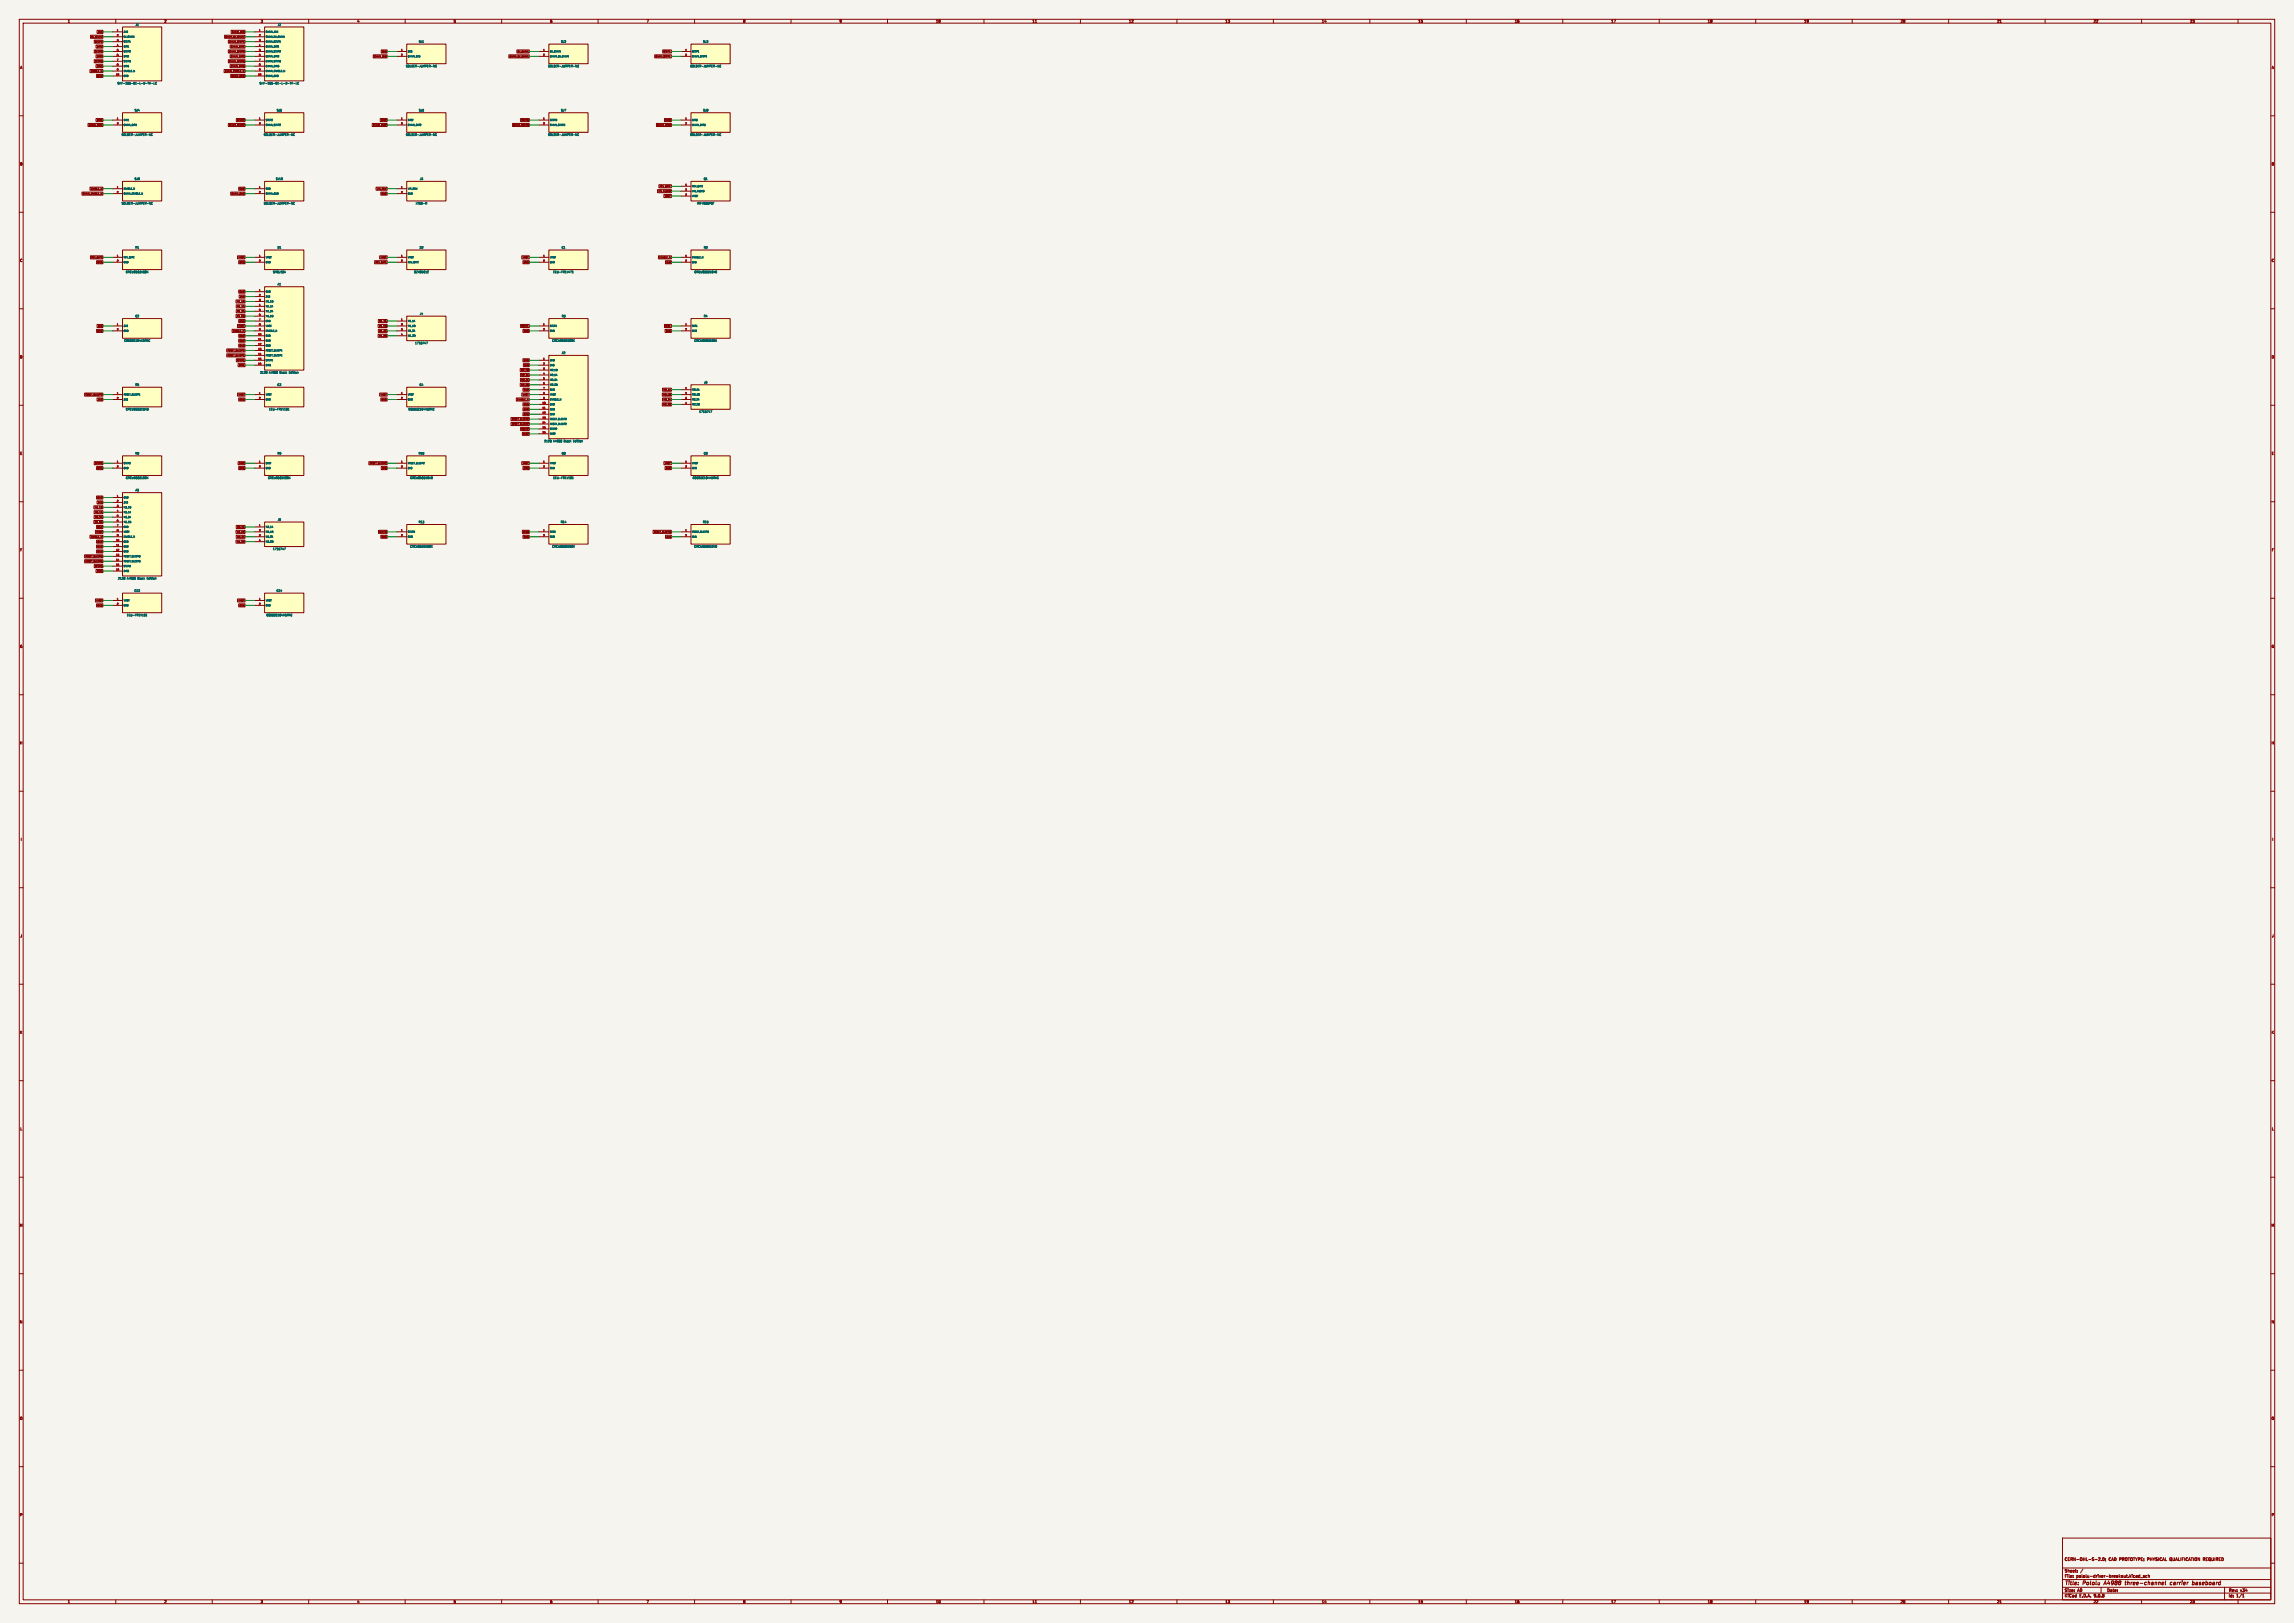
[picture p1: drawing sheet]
<svg xmlns="http://www.w3.org/2000/svg" width="1189mm" height="841mm" viewBox="0 0 1189 841" stroke-linecap="round" stroke-linejoin="round" font-family="sans-serif">
<defs><g id="words">
<g font-size="2.8" fill="#840000">
<text x="1070" y="822">Title:</text>
<text x="1080" y="822">Pololu</text>
<text x="1092" y="822">A4988</text>
<text x="1103" y="822">three-channel</text>
<text x="1127" y="822">carrier</text>
<text x="1140" y="822">baseboard</text>
</g>
<g font-size="2.1" fill="#840000">
<text x="1070" y="809">CERN-OHL-S-2.0;</text>
<text x="1093" y="809">CAD PROTOTYPE; PHYSICAL</text>
<text x="1125" y="809">QUALIFICATION REQUIRED</text>
<text x="1070" y="815">Sheet:</text>
<text x="1070" y="818">File:</text>
<text x="1076" y="818">pololu-driver-breakout.kicad_sch</text>
<text x="1070" y="828">KiCad</text>
<text x="1070" y="825">Size:</text>
<text x="1077" y="825">A0</text>
<text x="1078" y="828">E.D.A.</text>
<text x="1085" y="828">9.0.8</text>
<text x="1092" y="825">Date:</text>
<text x="1155" y="825">Rev:</text>
<text x="1155" y="828">Id:</text>
<text x="1159" y="828">1/1</text>
<text x="1161" y="825">v34</text>
</g>
<g font-size="1.8" fill="#840000">
<text x="35" y="12">1</text>
<text x="85" y="12">2</text>
<text x="135" y="12">3</text>
<text x="185" y="12">4</text>
<text x="235" y="12">5</text>
<text x="285" y="12">6</text>
<text x="335" y="12">7</text>
<text x="385" y="12">8</text>
<text x="435" y="12">9</text>
<text x="485" y="12">10</text>
<text x="535" y="12">11</text>
<text x="585" y="12">12</text>
<text x="635" y="12">13</text>
<text x="685" y="12">14</text>
<text x="735" y="12">15</text>
<text x="785" y="12">16</text>
<text x="835" y="12">17</text>
<text x="885" y="12">18</text>
<text x="935" y="12">19</text>
<text x="985" y="12">20</text>
<text x="1035" y="12">21</text>
<text x="1085" y="12">22</text>
<text x="1135" y="12">23</text>
<text x="10" y="36">A</text>
<text x="1177" y="36">A</text>
<text x="10" y="86">B</text>
<text x="1177" y="86">B</text>
<text x="10" y="136">C</text>
<text x="1177" y="136">C</text>
<text x="10" y="186">D</text>
<text x="1177" y="186">D</text>
<text x="10" y="236">E</text>
<text x="1177" y="236">E</text>
<text x="10" y="286">F</text>
<text x="1177" y="286">F</text>
<text x="10" y="336">G</text>
<text x="1177" y="336">G</text>
<text x="10" y="386">H</text>
<text x="1177" y="386">H</text>
<text x="11" y="436">I</text>
<text x="1178" y="436">I</text>
<text x="10" y="486">J</text>
<text x="1177" y="486">J</text>
<text x="10" y="536">K</text>
<text x="1177" y="536">K</text>
<text x="10" y="586">L</text>
<text x="1177" y="586">L</text>
<text x="10" y="636">M</text>
<text x="1177" y="636">M</text>
<text x="10" y="686">N</text>
<text x="1177" y="686">N</text>
<text x="10" y="736">O</text>
<text x="1177" y="736">O</text>
<text x="10" y="786">P</text>
<text x="1177" y="786">P</text>
<text x="35" y="831">1</text>
<text x="85" y="831">2</text>
<text x="135" y="831">3</text>
<text x="185" y="831">4</text>
<text x="235" y="831">5</text>
<text x="285" y="831">6</text>
<text x="335" y="831">7</text>
<text x="385" y="831">8</text>
<text x="435" y="831">9</text>
<text x="485" y="831">10</text>
<text x="535" y="831">11</text>
<text x="585" y="831">12</text>
<text x="635" y="831">13</text>
<text x="685" y="831">14</text>
<text x="735" y="831">15</text>
<text x="785" y="831">16</text>
<text x="835" y="831">17</text>
<text x="885" y="831">18</text>
<text x="935" y="831">19</text>
<text x="985" y="831">20</text>
<text x="1035" y="831">21</text>
<text x="1085" y="831">22</text>
<text x="1135" y="831">23</text>
</g>
<g font-size="1.4" fill="#006464">
<text x="70" y="13">J1</text>
<text x="144" y="13">J2</text>
<text x="217" y="22">SJ1</text>
<text x="291" y="22">SJ2</text>
<text x="364" y="22">SJ3</text>
<text x="210" y="35">SOLDER-JUMPER-NC</text>
<text x="284" y="35">SOLDER-JUMPER-NC</text>
<text x="358" y="35">SOLDER-JUMPER-NC</text>
<text x="61" y="44">SHF-105-01-L-D-TH-LC</text>
<text x="134" y="44">SHF-105-01-L-D-TH-LC</text>
<text x="70" y="58">SJ4</text>
<text x="143" y="58">SJ5</text>
<text x="217" y="58">SJ6</text>
<text x="291" y="58">SJ7</text>
<text x="364" y="58">SJ8</text>
<text x="63" y="71">SOLDER-JUMPER-NC</text>
<text x="137" y="71">SOLDER-JUMPER-NC</text>
<text x="210" y="71">SOLDER-JUMPER-NC</text>
<text x="284" y="71">SOLDER-JUMPER-NC</text>
<text x="358" y="71">SOLDER-JUMPER-NC</text>
<text x="70" y="93">SJ9</text>
<text x="143" y="93">SJ10</text>
<text x="217" y="93">J3</text>
<text x="365" y="93">Q1</text>
<text x="63" y="106">SOLDER-JUMPER-NC</text>
<text x="137" y="106">SOLDER-JUMPER-NC</text>
<text x="215" y="106">XT60-M</text>
<text x="361" y="106">IRF4905PBF</text>
<text x="70" y="129">R1</text>
<text x="144" y="129">D1</text>
<text x="217" y="129">D2</text>
<text x="291" y="129">C1</text>
<text x="365" y="129">R2</text>
<text x="65" y="142">CRCW0603100K</text>
<text x="141" y="142">SMBJ18A</text>
<text x="214" y="142">BZX85C12</text>
<text x="287" y="142">EEU-FR1V471</text>
<text x="360" y="142">CRCW060310K0</text>
<text x="144" y="148">A1</text>
<text x="70" y="165">C2</text>
<text x="217" y="163">J4</text>
<text x="291" y="165">R3</text>
<text x="365" y="165">R4</text>
<text x="64" y="177">C0603C104K5RAC</text>
<text x="215" y="179">1715747</text>
<text x="286" y="177">CRCW0603100K</text>
<text x="360" y="177">CRCW0603100K</text>
<text x="291" y="184">A2</text>
<text x="135" y="194">2128</text>
<text x="139" y="194">A4988</text>
<text x="145" y="194">Black</text>
<text x="150" y="194">Edition</text>
<text x="70" y="200">R5</text>
<text x="144" y="200">C3</text>
<text x="217" y="200">C4</text>
<text x="365" y="199">J5</text>
<text x="65" y="213">CRCW060310K0</text>
<text x="139" y="213">EEU-FR1V101</text>
<text x="212" y="213">C0603C104K5RAC</text>
<text x="362" y="214">1715747</text>
<text x="282" y="229">2128</text>
<text x="287" y="229">A4988</text>
<text x="292" y="229">Black</text>
<text x="298" y="229">Edition</text>
<text x="70" y="236">R8</text>
<text x="144" y="236">R9</text>
<text x="217" y="236">R10</text>
<text x="291" y="236">C8</text>
<text x="365" y="236">C9</text>
<text x="65" y="248">CRCW0603100K</text>
<text x="139" y="248">CRCW0603100K</text>
<text x="212" y="248">CRCW060310K0</text>
<text x="287" y="248">EEU-FR1V101</text>
<text x="359" y="248">C0603C104K5RAC</text>
<text x="70" y="255">A3</text>
<text x="144" y="270">J6</text>
<text x="217" y="271">R13</text>
<text x="291" y="271">R14</text>
<text x="364" y="271">R15</text>
<text x="141" y="285">1715747</text>
<text x="212" y="284">CRCW0603100K</text>
<text x="286" y="284">CRCW0603100K</text>
<text x="360" y="284">CRCW060310K0</text>
<text x="61" y="300">2128</text>
<text x="66" y="300">A4988</text>
<text x="72" y="300">Black</text>
<text x="77" y="300">Edition</text>
<text x="70" y="307">C13</text>
<text x="143" y="307">C14</text>
<text x="66" y="319">EEU-FR1V101</text>
<text x="138" y="319">C0603C104K5RAC</text>
</g>
<g font-size="1.1" fill="#840000">
<text x="51" y="17">3V3</text>
<text x="120" y="17">CHAIN_3V3</text>
<text x="47" y="20">5V_CHAIN</text>
<text x="49" y="22">STEP1</text>
<text x="117" y="20">CHAIN_5V_CHAIN</text>
<text x="119" y="22">CHAIN_STEP1</text>
<text x="49" y="27">STEP2</text>
<text x="50" y="25">DIR1</text>
<text x="50" y="30">DIR2</text>
<text x="119" y="27">CHAIN_STEP2</text>
<text x="120" y="25">CHAIN_DIR1</text>
<text x="120" y="30">CHAIN_DIR2</text>
<text x="194" y="30">CHAIN_3V3</text>
<text x="198" y="27">3V3</text>
<text x="264" y="30">CHAIN_5V_CHAIN</text>
<text x="268" y="27">5V_CHAIN</text>
<text x="340" y="30">CHAIN_STEP1</text>
<text x="344" y="27">STEP1</text>
<text x="49" y="32">STEP3</text>
<text x="50" y="35">DIR3</text>
<text x="119" y="32">CHAIN_STEP3</text>
<text x="120" y="35">CHAIN_DIR3</text>
<text x="47" y="38">ENABLE_N</text>
<text x="50" y="40">GND</text>
<text x="116" y="38">CHAIN_ENABLE_N</text>
<text x="120" y="40">CHAIN_GND</text>
<text x="46" y="65">CHAIN_DIR1</text>
<text x="50" y="63">DIR1</text>
<text x="119" y="65">CHAIN_STEP2</text>
<text x="123" y="63">STEP2</text>
<text x="193" y="65">CHAIN_DIR2</text>
<text x="197" y="63">DIR2</text>
<text x="266" y="65">CHAIN_STEP3</text>
<text x="270" y="63">STEP3</text>
<text x="340" y="65">CHAIN_DIR3</text>
<text x="345" y="63">DIR3</text>
<text x="43" y="101">CHAIN_ENABLE_N</text>
<text x="47" y="98">ENABLE_N</text>
<text x="120" y="101">CHAIN_GND</text>
<text x="124" y="98">GND</text>
<text x="195" y="98">VIN_RAW</text>
<text x="198" y="101">GND</text>
<text x="341" y="100">VIN_FUSED</text>
<text x="342" y="97">REV_GATE</text>
<text x="344" y="102">VMOT</text>
<text x="47" y="134">REV_GATE</text>
<text x="50" y="137">GND</text>
<text x="123" y="134">VMOT</text>
<text x="124" y="137">GND</text>
<text x="194" y="137">REV_GATE</text>
<text x="197" y="134">VMOT</text>
<text x="271" y="134">VMOT</text>
<text x="271" y="137">GND</text>
<text x="342" y="134">ENABLE_N</text>
<text x="345" y="137">3V3</text>
<text x="124" y="152">GND</text>
<text x="124" y="154">3V3</text>
<text x="123" y="157">M1_1B</text>
<text x="123" y="162">M1_2A</text>
<text x="123" y="159">M1_1A</text>
<text x="123" y="165">M1_2B</text>
<text x="124" y="167">GND</text>
<text x="196" y="167">M1_1A</text>
<text x="50" y="172">GND</text>
<text x="51" y="170">3V3</text>
<text x="121" y="172">ENABLE_N</text>
<text x="123" y="170">VMOT</text>
<text x="196" y="170">M1_1B</text>
<text x="196" y="172">M1_2A</text>
<text x="270" y="170">STEP1</text>
<text x="271" y="172">GND</text>
<text x="345" y="170">DIR1</text>
<text x="345" y="172">GND</text>
<text x="124" y="177">GND</text>
<text x="124" y="180">GND</text>
<text x="124" y="175">GND</text>
<text x="196" y="175">M1_2B</text>
<text x="118" y="185">RESET_SLEEP1</text>
<text x="118" y="182">RESET_SLEEP1</text>
<text x="123" y="187">STEP1</text>
<text x="124" y="190">DIR1</text>
<text x="271" y="187">GND</text>
<text x="272" y="190">3V3</text>
<text x="270" y="192">M2_1B</text>
<text x="270" y="195">M2_1A</text>
<text x="270" y="198">M2_2A</text>
<text x="270" y="200">M2_2B</text>
<text x="271" y="203">GND</text>
<text x="344" y="203">M2_1A</text>
<text x="44" y="205">RESET_SLEEP1</text>
<text x="51" y="208">3V3</text>
<text x="123" y="205">VMOT</text>
<text x="124" y="208">GND</text>
<text x="197" y="205">VMOT</text>
<text x="198" y="208">GND</text>
<text x="268" y="208">ENABLE_N</text>
<text x="271" y="205">VMOT</text>
<text x="344" y="205">M2_1B</text>
<text x="344" y="208">M2_2A</text>
<text x="271" y="210">GND</text>
<text x="271" y="213">GND</text>
<text x="271" y="215">GND</text>
<text x="344" y="210">M2_2B</text>
<text x="265" y="218">RESET_SLEEP2</text>
<text x="265" y="220">RESET_SLEEP2</text>
<text x="270" y="223">STEP2</text>
<text x="271" y="225">DIR2</text>
<text x="49" y="241">STEP2</text>
<text x="50" y="243">GND</text>
<text x="124" y="241">DIR2</text>
<text x="124" y="243">GND</text>
<text x="191" y="241">RESET_SLEEP2</text>
<text x="198" y="243">3V3</text>
<text x="271" y="241">VMOT</text>
<text x="271" y="243">GND</text>
<text x="344" y="241">VMOT</text>
<text x="345" y="243">GND</text>
<text x="49" y="264">M3_1B</text>
<text x="50" y="258">GND</text>
<text x="51" y="261">3V3</text>
<text x="49" y="266">M3_1A</text>
<text x="49" y="269">M3_2A</text>
<text x="49" y="271">M3_2B</text>
<text x="50" y="274">GND</text>
<text x="123" y="274">M3_1A</text>
<text x="47" y="279">ENABLE_N</text>
<text x="50" y="276">VMOT</text>
<text x="50" y="281">GND</text>
<text x="123" y="281">M3_2B</text>
<text x="123" y="276">M3_1B</text>
<text x="123" y="279">M3_2A</text>
<text x="196" y="276">STEP3</text>
<text x="198" y="279">GND</text>
<text x="271" y="276">DIR3</text>
<text x="271" y="279">GND</text>
<text x="339" y="276">RESET_SLEEP3</text>
<text x="345" y="279">3V3</text>
<text x="50" y="286">GND</text>
<text x="50" y="284">GND</text>
<text x="44" y="289">RESET_SLEEP3</text>
<text x="44" y="292">RESET_SLEEP3</text>
<text x="49" y="294">STEP3</text>
<text x="50" y="297">DIR3</text>
<text x="50" y="312">VMOT</text>
<text x="123" y="312">VMOT</text>
<text x="50" y="314">GND</text>
<text x="124" y="314">GND</text>
</g>
<g font-size="1.1" fill="#a90000">
<text x="60" y="16">1</text>
<text x="134" y="16">1</text>
<text x="60" y="19">2</text>
<text x="60" y="21">3</text>
<text x="60" y="24">4</text>
<text x="134" y="19">2</text>
<text x="134" y="21">3</text>
<text x="134" y="24">4</text>
<text x="60" y="26">5</text>
<text x="60" y="29">6</text>
<text x="134" y="26">5</text>
<text x="134" y="29">6</text>
<text x="208" y="26">1</text>
<text x="208" y="29">2</text>
<text x="281" y="26">1</text>
<text x="281" y="29">2</text>
<text x="355" y="26">1</text>
<text x="355" y="29">2</text>
<text x="60" y="31">7</text>
<text x="60" y="34">8</text>
<text x="134" y="31">7</text>
<text x="134" y="34">8</text>
<text x="60" y="39">10</text>
<text x="60" y="37">9</text>
<text x="134" y="39">10</text>
<text x="134" y="37">9</text>
<text x="60" y="62">1</text>
<text x="60" y="65">2</text>
<text x="134" y="62">1</text>
<text x="134" y="65">2</text>
<text x="208" y="62">1</text>
<text x="208" y="65">2</text>
<text x="281" y="62">1</text>
<text x="281" y="65">2</text>
<text x="355" y="62">1</text>
<text x="355" y="65">2</text>
<text x="60" y="98">1</text>
<text x="60" y="100">2</text>
<text x="134" y="98">1</text>
<text x="134" y="100">2</text>
<text x="208" y="98">1</text>
<text x="208" y="100">2</text>
<text x="355" y="96">1</text>
<text x="355" y="99">2</text>
<text x="355" y="101">3</text>
<text x="60" y="133">1</text>
<text x="60" y="136">2</text>
<text x="134" y="133">1</text>
<text x="134" y="136">2</text>
<text x="208" y="133">1</text>
<text x="208" y="136">2</text>
<text x="281" y="133">1</text>
<text x="281" y="136">2</text>
<text x="355" y="133">1</text>
<text x="355" y="136">2</text>
<text x="134" y="151">1</text>
<text x="134" y="153">2</text>
<text x="134" y="156">3</text>
<text x="134" y="158">4</text>
<text x="134" y="161">5</text>
<text x="134" y="164">6</text>
<text x="134" y="166">7</text>
<text x="208" y="166">1</text>
<text x="60" y="169">1</text>
<text x="60" y="171">2</text>
<text x="134" y="174">10</text>
<text x="134" y="169">8</text>
<text x="134" y="171">9</text>
<text x="208" y="169">2</text>
<text x="208" y="171">3</text>
<text x="208" y="174">4</text>
<text x="281" y="169">1</text>
<text x="281" y="171">2</text>
<text x="355" y="169">1</text>
<text x="355" y="171">2</text>
<text x="134" y="176">11</text>
<text x="134" y="179">12</text>
<text x="134" y="181">13</text>
<text x="134" y="184">14</text>
<text x="134" y="186">15</text>
<text x="134" y="189">16</text>
<text x="281" y="186">1</text>
<text x="281" y="189">2</text>
<text x="281" y="192">3</text>
<text x="281" y="194">4</text>
<text x="281" y="197">5</text>
<text x="281" y="199">6</text>
<text x="281" y="202">7</text>
<text x="355" y="202">1</text>
<text x="60" y="204">1</text>
<text x="60" y="207">2</text>
<text x="134" y="204">1</text>
<text x="134" y="207">2</text>
<text x="208" y="204">1</text>
<text x="208" y="207">2</text>
<text x="281" y="209">10</text>
<text x="281" y="204">8</text>
<text x="281" y="207">9</text>
<text x="355" y="204">2</text>
<text x="355" y="207">3</text>
<text x="355" y="209">4</text>
<text x="281" y="212">11</text>
<text x="281" y="214">12</text>
<text x="281" y="217">13</text>
<text x="281" y="219">14</text>
<text x="281" y="222">15</text>
<text x="281" y="225">16</text>
<text x="60" y="240">1</text>
<text x="134" y="240">1</text>
<text x="208" y="240">1</text>
<text x="281" y="240">1</text>
<text x="355" y="240">1</text>
<text x="60" y="242">2</text>
<text x="134" y="242">2</text>
<text x="208" y="242">2</text>
<text x="281" y="242">2</text>
<text x="355" y="242">2</text>
<text x="60" y="258">1</text>
<text x="60" y="260">2</text>
<text x="60" y="263">3</text>
<text x="60" y="265">4</text>
<text x="60" y="268">5</text>
<text x="60" y="270">6</text>
<text x="60" y="273">7</text>
<text x="60" y="275">8</text>
<text x="134" y="273">1</text>
<text x="134" y="275">2</text>
<text x="208" y="275">1</text>
<text x="281" y="275">1</text>
<text x="355" y="275">1</text>
<text x="60" y="280">10</text>
<text x="60" y="278">9</text>
<text x="134" y="278">3</text>
<text x="134" y="280">4</text>
<text x="208" y="278">2</text>
<text x="281" y="278">2</text>
<text x="355" y="278">2</text>
<text x="60" y="283">11</text>
<text x="60" y="285">12</text>
<text x="60" y="288">13</text>
<text x="60" y="291">14</text>
<text x="60" y="293">15</text>
<text x="60" y="296">16</text>
<text x="60" y="311">1</text>
<text x="134" y="311">1</text>
<text x="60" y="313">2</text>
<text x="134" y="313">2</text>
</g>
<g font-size="1.1" fill="#006464">
<text x="64" y="17">3V3</text>
<text x="138" y="17">CHAIN_3V3</text>
<text x="64" y="20">5V_CHAIN</text>
<text x="64" y="22">STEP1</text>
<text x="138" y="20">CHAIN_5V_CHAIN</text>
<text x="138" y="22">CHAIN_STEP1</text>
<text x="64" y="25">DIR1</text>
<text x="64" y="27">STEP2</text>
<text x="64" y="30">DIR2</text>
<text x="138" y="25">CHAIN_DIR1</text>
<text x="138" y="27">CHAIN_STEP2</text>
<text x="138" y="30">CHAIN_DIR2</text>
<text x="211" y="27">3V3</text>
<text x="211" y="30">CHAIN_3V3</text>
<text x="285" y="27">5V_CHAIN</text>
<text x="285" y="30">CHAIN_5V_CHAIN</text>
<text x="359" y="27">STEP1</text>
<text x="359" y="30">CHAIN_STEP1</text>
<text x="64" y="32">STEP3</text>
<text x="64" y="35">DIR3</text>
<text x="138" y="32">CHAIN_STEP3</text>
<text x="138" y="35">CHAIN_DIR3</text>
<text x="64" y="37">ENABLE_N</text>
<text x="64" y="40">GND</text>
<text x="138" y="37">CHAIN_ENABLE_N</text>
<text x="138" y="40">CHAIN_GND</text>
<text x="64" y="63">DIR1</text>
<text x="64" y="65">CHAIN_DIR1</text>
<text x="138" y="63">STEP2</text>
<text x="138" y="65">CHAIN_STEP2</text>
<text x="211" y="63">DIR2</text>
<text x="211" y="65">CHAIN_DIR2</text>
<text x="285" y="63">STEP3</text>
<text x="285" y="65">CHAIN_STEP3</text>
<text x="359" y="63">DIR3</text>
<text x="359" y="65">CHAIN_DIR3</text>
<text x="64" y="98">ENABLE_N</text>
<text x="64" y="101">CHAIN_ENABLE_N</text>
<text x="138" y="98">GND</text>
<text x="138" y="101">CHAIN_GND</text>
<text x="211" y="98">VIN_RAW</text>
<text x="211" y="101">GND</text>
<text x="359" y="97">REV_GATE</text>
<text x="359" y="100">VIN_FUSED</text>
<text x="359" y="102">VMOT</text>
<text x="64" y="134">REV_GATE</text>
<text x="64" y="137">GND</text>
<text x="138" y="134">VMOT</text>
<text x="138" y="137">GND</text>
<text x="211" y="134">VMOT</text>
<text x="211" y="137">REV_GATE</text>
<text x="285" y="134">VMOT</text>
<text x="285" y="137">GND</text>
<text x="359" y="134">ENABLE_N</text>
<text x="359" y="137">3V3</text>
<text x="138" y="152">GND</text>
<text x="138" y="154">3V3</text>
<text x="138" y="157">M1_1B</text>
<text x="138" y="159">M1_1A</text>
<text x="138" y="162">M1_2A</text>
<text x="138" y="164">M1_2B</text>
<text x="138" y="167">GND</text>
<text x="211" y="167">M1_1A</text>
<text x="64" y="170">3V3</text>
<text x="64" y="172">GND</text>
<text x="138" y="170">VMOT</text>
<text x="138" y="172">ENABLE_N</text>
<text x="211" y="170">M1_1B</text>
<text x="211" y="172">M1_2A</text>
<text x="285" y="170">STEP1</text>
<text x="285" y="172">GND</text>
<text x="359" y="170">DIR1</text>
<text x="359" y="172">GND</text>
<text x="138" y="175">GND</text>
<text x="138" y="177">GND</text>
<text x="138" y="180">GND</text>
<text x="211" y="175">M1_2B</text>
<text x="138" y="182">RESET_SLEEP1</text>
<text x="138" y="185">RESET_SLEEP1</text>
<text x="138" y="187">STEP1</text>
<text x="138" y="190">DIR1</text>
<text x="285" y="187">GND</text>
<text x="285" y="190">3V3</text>
<text x="285" y="192">M2_1B</text>
<text x="285" y="195">M2_1A</text>
<text x="285" y="197">M2_2A</text>
<text x="285" y="200">M2_2B</text>
<text x="285" y="203">GND</text>
<text x="359" y="203">M2_1A</text>
<text x="64" y="205">RESET_SLEEP1</text>
<text x="64" y="208">3V3</text>
<text x="138" y="205">VMOT</text>
<text x="138" y="208">GND</text>
<text x="211" y="205">VMOT</text>
<text x="211" y="208">GND</text>
<text x="285" y="205">VMOT</text>
<text x="285" y="208">ENABLE_N</text>
<text x="359" y="205">M2_1B</text>
<text x="359" y="208">M2_2A</text>
<text x="285" y="210">GND</text>
<text x="285" y="213">GND</text>
<text x="285" y="215">GND</text>
<text x="359" y="210">M2_2B</text>
<text x="285" y="218">RESET_SLEEP2</text>
<text x="285" y="220">RESET_SLEEP2</text>
<text x="285" y="223">STEP2</text>
<text x="285" y="225">DIR2</text>
<text x="64" y="241">STEP2</text>
<text x="64" y="243">GND</text>
<text x="138" y="241">DIR2</text>
<text x="138" y="243">GND</text>
<text x="211" y="241">RESET_SLEEP2</text>
<text x="211" y="243">3V3</text>
<text x="285" y="241">VMOT</text>
<text x="285" y="243">GND</text>
<text x="359" y="241">VMOT</text>
<text x="359" y="243">GND</text>
<text x="64" y="258">GND</text>
<text x="64" y="261">3V3</text>
<text x="64" y="264">M3_1B</text>
<text x="64" y="266">M3_1A</text>
<text x="64" y="269">M3_2A</text>
<text x="64" y="271">M3_2B</text>
<text x="64" y="274">GND</text>
<text x="138" y="274">M3_1A</text>
<text x="64" y="276">VMOT</text>
<text x="64" y="279">ENABLE_N</text>
<text x="64" y="281">GND</text>
<text x="138" y="276">M3_1B</text>
<text x="138" y="279">M3_2A</text>
<text x="138" y="281">M3_2B</text>
<text x="211" y="276">STEP3</text>
<text x="211" y="279">GND</text>
<text x="285" y="276">DIR3</text>
<text x="285" y="279">GND</text>
<text x="359" y="276">RESET_SLEEP3</text>
<text x="359" y="279">3V3</text>
<text x="64" y="284">GND</text>
<text x="64" y="286">GND</text>
<text x="64" y="289">RESET_SLEEP3</text>
<text x="64" y="291">RESET_SLEEP3</text>
<text x="64" y="294">STEP3</text>
<text x="64" y="297">DIR3</text>
<text x="64" y="312">VMOT</text>
<text x="138" y="312">VMOT</text>
<text x="64" y="314">GND</text>
<text x="138" y="314">GND</text>
</g>
</g></defs>
<path d="M0 0h1189v841h-1189z" fill="#f5f4ef" stroke="#f5f4ef" stroke-width=".52"/>
<g fill="none" stroke="#840000" stroke-width=".52">
<path d="M10 10h1169v821h-1169zM12 12h1165v817h-1165zM60 10v2M110 10v2M160 10v2M210 10v2M260 10v2M310 10v2M360 10v2M410 10v2M460 10v2M510 10v2"/>
<path d="M537 12h.1M560 10v2M610 10v2M660 10v2M710 10v2M760 10v2M810 10v2M860 10v2M910 10v2M960 10v2M1010 10v2M1037 12h.1"/>
<path d="M1060 10v2M1110 10v2M1160 10v2M10 60h2M1177 60h2M10 110h2M1177 110h2M10 160h2M1177 160h2M10 210h2M1177 210h2M10 260h2"/>
<path d="M1177 260h2M10 310h2M1177 310h2M10 360h2M1177 360h2M10 410h2M1177 410h2M10 460h2M1177 460h2M10 510h2M1177 510h2M10 560h2"/>
<path d="M1177 560h2M10 610h2M1177 610h2M10 660h2M1177 660h2M10 710h2M1177 710h2M10 760h2M1177 760h2M1069 797h108v32h-108zM10 810h2M1069 818h108"/>
<path d="M1069 812h108M1075 817h.1M1075 816l-1 1M1077 814h.1M1077 815h.1M1080 813l-2 2M1088 807h.1M1088 807l1 1-1 1h1M1089 809h.1M1090 809h.1M1090 807h.1M1090 807v2"/>
<path d="M1090 807h1M1091 807h.1M1091 807l-1 2M1091 819l-1 2M1091 808h.1M1091 809h.1M1101 820h1M1102 819v2M1108 816h.1M1108 816h-1M1108 816v1h-1h1M1108 817h1"/>
<path d="M1108 817h.1M1109 817h.1M1109 816l-1 1M1109 816h.1M1109 816v1M1109 818h2M1111 817h.1M1111 816v1M1111 816h.1M1113 816l-1 1h1M1113 816v1M1114 816l-1 1"/>
<path d="M1114 816v1M1114 816h.1M1125 820h1M1125 820h.1M1137 820h.1M1139 820h-1M1177 810h2M60 829v2M110 829v2M160 829v2M210 829v2M260 829v2"/>
<path d="M310 829v2M360 829v2M410 829v2M460 829v2M510 829v2M537 831h.1M560 829v2M610 829v2M660 829v2M710 829v2M760 829v2M810 829v2"/>
<path d="M860 829v2M910 829v2M960 829v2M1010 829v2M1037 831h.1M1060 829v2M1069 825h108M1069 822h108M1089 822v3M1110 829v2M1125 820v1h1M1127 821h.1"/>
<path d="M1137 820v1M1139 820l-1 1h1M1153 822v7M1160 829v2M1162 828h1M1162 827l1-1v2"/>
</g>
<path d="M284 236h21v10h-21z" fill="#ffffc2"/>
<path d="M284 236h21v10h-21zM279 240h5M279 243h5" fill="none" stroke="#840000" stroke-width=".52"/>
<path d="M296 247h.1M296 248h.1M296 247v1M297 247v1M297 248h.1" fill="none" stroke="#006464" stroke-width=".52"/>
<path d="M358 272h20v10h-20z" fill="#ffffc2"/>
<path d="M353 276h5M353 278h5M358 272h20v10h-20z" fill="none" stroke="#840000" stroke-width=".52"/>
<path d="M371 283v1M371 284h.1M371 283h.1" fill="none" stroke="#006464" stroke-width=".52"/>
<path d="M284 184h21v43h-21z" fill="#ffffc2"/>
<g fill="none" stroke="#840000" stroke-width=".52">
<path d="M279 187h5M279 189h5M279 192h5M279 194h5M279 197h5M279 199h5M284 184h21v43h-21zM279 202h5M279 204h5M279 207h5M279 210h5M279 212h5"/>
<path d="M279 215h5M279 217h5M279 220h5M279 222h5M279 225h5"/>
</g>
<path d="M282 212h1" fill="none" stroke="#a90000" stroke-width=".52"/>
<path d="M285 228h1M285 229h1M286 228v1M286 228h.1M286 229h.1M297 229h1M298 228h-1v1h1" fill="none" stroke="#006464" stroke-width=".52"/>
<path d="M358 165h20v10h-20z" fill="#ffffc2"/>
<path d="M353 169h5M353 171h5M358 165h20v10h-20z" fill="none" stroke="#840000" stroke-width=".52"/>
<path d="M371 176v1" fill="none" stroke="#006464" stroke-width=".52"/>
<path d="M358 130h20v10h-20z" fill="#ffffc2"/>
<path d="M353 133h5M353 136h5M358 130h20v10h-20z" fill="none" stroke="#840000" stroke-width=".52"/>
<path d="M371 141h.1M371 140h.1M371 140v1" fill="none" stroke="#006464" stroke-width=".52"/>
<path d="M284 165h21v10h-21z" fill="#ffffc2"/>
<path d="M279 169h5M279 171h5M284 165h21v10h-21z" fill="none" stroke="#840000" stroke-width=".52"/>
<path d="M297 176v1M297 176l1 1M298 176l-1 1" fill="none" stroke="#006464" stroke-width=".52"/>
<path d="M284 130h21v10h-21z" fill="#ffffc2"/>
<path d="M279 133h5M279 136h5M284 130h21v10h-21z" fill="none" stroke="#840000" stroke-width=".52"/>
<path d="M296 140v1M297 141h.1" fill="none" stroke="#006464" stroke-width=".52"/>
<path d="M63 201h21v10h-21z" fill="#ffffc2"/>
<path d="M58 204h5M58 207h5M63 201h21v10h-21z" fill="none" stroke="#840000" stroke-width=".52"/>
<path d="M76 212h.1M76 212l1 1M77 212h.1M77 213h.1M77 212h-1M77 212v1" fill="none" stroke="#006464" stroke-width=".52"/>
<path d="M137 271h20v12h-20z" fill="#ffffc2"/>
<path d="M132 273h5M132 276h5M132 278h5M137 271h20v12h-20zM132 281h5" fill="none" stroke="#840000" stroke-width=".52"/>
<path d="M147 284h1v1" fill="none" stroke="#006464" stroke-width=".52"/>
<path d="M63 307h21v10h-21z" fill="#ffffc2"/>
<path d="M58 311h5M58 314h5M63 307h21v10h-21z" fill="none" stroke="#840000" stroke-width=".52"/>
<path d="M75 318h.1M75 319h.1M75 318v1M76 319h.1M76 318v1M76 318h.1" fill="none" stroke="#006464" stroke-width=".52"/>
<path d="M63 94h21v10h-21z" fill="#ffffc2"/>
<path d="M58 98h5M63 94h21v10h-21zM58 100h5" fill="none" stroke="#840000" stroke-width=".52"/>
<path d="M77 105l1 1v-1M78 105l1 1M78 105h.1M79 106h.1M79 105h-1M79 105h.1" fill="none" stroke="#006464" stroke-width=".52"/>
<path d="M63 130h21v10h-21z" fill="#ffffc2"/>
<path d="M58 133h5M58 136h5M63 130h21v10h-21z" fill="none" stroke="#840000" stroke-width=".52"/>
<path d="M76 140v1M76 141h1M77 140l-1 1" fill="none" stroke="#006464" stroke-width=".52"/>
<path d="M63 165h21v10h-21z" fill="#ffffc2"/>
<path d="M58 169h5M58 171h5M63 165h21v10h-21z" fill="none" stroke="#840000" stroke-width=".52"/>
<path d="M76 176l1 1M77 177h.1M77 176v1M77 176h.1M77 176h1M78 176h.1M78 177h-1" fill="none" stroke="#006464" stroke-width=".52"/>
<path d="M137 307h20v10h-20z" fill="#ffffc2"/>
<path d="M132 311h5M132 314h5M137 307h20v10h-20z" fill="none" stroke="#840000" stroke-width=".52"/>
<path d="M150 318v1M151 319h.1M151 318v1M151 318h.1" fill="none" stroke="#006464" stroke-width=".52"/>
<path d="M137 130h20v10h-20z" fill="#ffffc2"/>
<path d="M132 133h5M132 136h5M137 130h20v10h-20z" fill="none" stroke="#840000" stroke-width=".52"/>
<path d="M137 94h20v10h-20z" fill="#ffffc2"/>
<path d="M132 98h5M137 94h20v10h-20zM132 100h5" fill="none" stroke="#840000" stroke-width=".52"/>
<path d="M151 105l1 1v-1M152 105v1M152 105h.1M152 106h.1M152 105h1M153 106h-1M153 105h.1M153 106h.1" fill="none" stroke="#006464" stroke-width=".52"/>
<path d="M137 149h20v43h-20z" fill="#ffffc2"/>
<g fill="none" stroke="#840000" stroke-width=".52">
<path d="M132 151h5M132 154h5M132 156h5M132 159h5M137 149h20v43h-20zM132 161h5M132 164h5M132 166h5M132 169h5M132 171h5M132 174h5M132 177h5"/>
<path d="M132 179h5M132 182h5M132 184h5M132 187h5M132 189h5"/>
</g>
<path d="M135 176h.1" fill="none" stroke="#a90000" stroke-width=".52"/>
<path d="M138 192v1M138 193h.1M150 193h.1M150 192v1" fill="none" stroke="#006464" stroke-width=".52"/>
<path d="M63 255h21v43h-21z" fill="#ffffc2"/>
<g fill="none" stroke="#840000" stroke-width=".52">
<path d="M58 258h5M63 255h21v43h-21zM58 260h5M58 263h5M58 265h5M58 268h5M58 271h5M58 273h5M58 276h5M58 278h5M58 281h5M58 283h5"/>
<path d="M58 286h5M58 288h5M58 291h5M58 293h5M58 296h5"/>
</g>
<path d="M61 283h1" fill="none" stroke="#a90000" stroke-width=".52"/>
<path d="M64 299h1M64 300h1M65 299h.1M65 300h.1M65 299v1M76 300h1M77 299h-1v1h1" fill="none" stroke="#006464" stroke-width=".52"/>
<path d="M137 58h20v11h-20z" fill="#ffffc2"/>
<path d="M137 58h20v11h-20zM132 62h5M132 65h5" fill="none" stroke="#840000" stroke-width=".52"/>
<path d="M151 69l1 1v-1M152 70h.1M152 69v1M152 69h.1M152 69h1M153 70h-1M153 69h.1M153 70h.1" fill="none" stroke="#006464" stroke-width=".52"/>
<path d="M137 201h20v10h-20z" fill="#ffffc2"/>
<path d="M132 204h5M132 207h5M137 201h20v10h-20z" fill="none" stroke="#840000" stroke-width=".52"/>
<path d="M149 212h.1M149 212v1M149 213h1M150 212h-1M150 212v1M150 212h.1" fill="none" stroke="#006464" stroke-width=".52"/>
<path d="M137 236h20v10h-20z" fill="#ffffc2"/>
<path d="M137 236h20v10h-20zM132 240h5M132 243h5" fill="none" stroke="#840000" stroke-width=".52"/>
<path d="M150 247v1" fill="none" stroke="#006464" stroke-width=".52"/>
<path d="M63 236h21v10h-21z" fill="#ffffc2"/>
<path d="M63 236h21v10h-21zM58 240h5M58 243h5" fill="none" stroke="#840000" stroke-width=".52"/>
<path d="M76 247v1M76 248h1M77 247l-1 1" fill="none" stroke="#006464" stroke-width=".52"/>
<path d="M137 14h20v28h-20z" fill="#ffffc2"/>
<path d="M132 17h5M132 19h5M137 14h20v28h-20zM132 22h5M132 24h5M132 27h5M132 29h5M132 32h5M132 34h5M132 37h5M132 39h5" fill="none" stroke="#840000" stroke-width=".52"/>
<path d="M144 24h1M149 43h1M150 43h1M151 43v1M151 43h1M152 43v1M152 43h1M153 43v1h1M155 43h.1M155 44h.1M155 43v1" fill="none" stroke="#006464" stroke-width=".52"/>
<path d="M63 58h21v11h-21z" fill="#ffffc2"/>
<path d="M63 58h21v11h-21zM58 62h5M58 65h5" fill="none" stroke="#840000" stroke-width=".52"/>
<path d="M70 65h1M77 69l1 1v-1M78 70h1M78 70h.1M79 69l-1 1M79 69h.1M79 70h.1" fill="none" stroke="#006464" stroke-width=".52"/>
<path d="M63 14h21v28h-21z" fill="#ffffc2"/>
<path d="M58 17h5M58 19h5M63 14h21v28h-21zM58 22h5M58 24h5M58 27h5M58 29h5M58 32h5M58 34h5M58 37h5M58 39h5" fill="none" stroke="#840000" stroke-width=".52"/>
<path d="M76 43h.1M77 43h.1M77 43v1M78 43h.1M78 43v1M79 43h.1M80 43v1M81 43h.1M81 43v1M81 44h.1" fill="none" stroke="#006464" stroke-width=".52"/>
<path d="M358 199h20v13h-20z" fill="#ffffc2"/>
<path d="M358 199h20v13h-20zM353 202h5M353 204h5M353 207h5M353 210h5" fill="none" stroke="#840000" stroke-width=".52"/>
<path d="M368 213h1v1" fill="none" stroke="#006464" stroke-width=".52"/>
<path d="M284 272h21v10h-21z" fill="#ffffc2"/>
<path d="M279 276h5M279 278h5M284 272h21v10h-21z" fill="none" stroke="#840000" stroke-width=".52"/>
<path d="M297 283v1M297 283l1 1M298 283h-1" fill="none" stroke="#006464" stroke-width=".52"/>
<path d="M358 236h20v10h-20z" fill="#ffffc2"/>
<path d="M358 236h20v10h-20zM353 240h5M353 243h5" fill="none" stroke="#840000" stroke-width=".52"/>
<path d="M371 247v1M372 248h.1M372 247v1M372 247h.1" fill="none" stroke="#006464" stroke-width=".52"/>
<path d="M211 236h20v10h-20z" fill="#ffffc2"/>
<path d="M211 236h20v10h-20zM206 240h5M206 243h5" fill="none" stroke="#840000" stroke-width=".52"/>
<path d="M224 248h.1M224 247v1M224 247h.1" fill="none" stroke="#006464" stroke-width=".52"/>
<path d="M211 201h20v10h-20z" fill="#ffffc2"/>
<path d="M206 204h5M206 207h5M211 201h20v10h-20z" fill="none" stroke="#840000" stroke-width=".52"/>
<path d="M224 212v1M224 212h.1M224 212l1 1M225 213h.1M225 212h-1M225 212h.1M225 212v1" fill="none" stroke="#006464" stroke-width=".52"/>
<path d="M211 272h20v10h-20z" fill="#ffffc2"/>
<path d="M206 276h5M206 278h5M211 272h20v10h-20z" fill="none" stroke="#840000" stroke-width=".52"/>
<path d="M224 283v1M224 283h.1" fill="none" stroke="#006464" stroke-width=".52"/>
<path d="M211 130h20v10h-20z" fill="#ffffc2"/>
<path d="M206 133h5M206 136h5M211 130h20v10h-20z" fill="none" stroke="#840000" stroke-width=".52"/>
<path d="M222 140h.1M222 140l-1 1h1" fill="none" stroke="#006464" stroke-width=".52"/>
<path d="M358 94h20v10h-20z" fill="#ffffc2"/>
<path d="M353 97h5M353 99h5M358 94h20v10h-20zM353 102h5" fill="none" stroke="#840000" stroke-width=".52"/>
<path d="M370 105h.1M370 105v1" fill="none" stroke="#006464" stroke-width=".52"/>
<path d="M358 58h20v11h-20z" fill="#ffffc2"/>
<path d="M358 58h20v11h-20zM353 62h5M353 65h5" fill="none" stroke="#840000" stroke-width=".52"/>
<path d="M372 69l1 1v-1M373 70h.1M373 69v1M373 69h.1M373 69h1M374 70h-1M374 69h.1M374 70h.1" fill="none" stroke="#006464" stroke-width=".52"/>
<path d="M284 23h21v10h-21z" fill="#ffffc2"/>
<path d="M279 27h5M279 29h5M284 23h21v10h-21z" fill="none" stroke="#840000" stroke-width=".52"/>
<path d="M298 34l1 1v-1M299 35h.1M299 35h1M300 34l-1 1M300 34h.1M300 35h.1" fill="none" stroke="#006464" stroke-width=".52"/>
<path d="M211 164h20v13h-20z" fill="#ffffc2"/>
<path d="M206 166h5M206 169h5M206 171h5M206 174h5M211 164h20v13h-20z" fill="none" stroke="#840000" stroke-width=".52"/>
<path d="M221 177h1l-1 1" fill="none" stroke="#006464" stroke-width=".52"/>
<path d="M211 58h20v11h-20z" fill="#ffffc2"/>
<path d="M211 58h20v11h-20zM206 62h5M206 65h5" fill="none" stroke="#840000" stroke-width=".52"/>
<path d="M225 69v1v-1M226 70h.1M226 69v1M226 69h.1" fill="none" stroke="#006464" stroke-width=".52"/>
<path d="M211 94h20v10h-20z" fill="#ffffc2"/>
<path d="M206 98h5M211 94h20v10h-20zM206 100h5" fill="none" stroke="#840000" stroke-width=".52"/>
<path d="M221 105v1v-1v1" fill="none" stroke="#006464" stroke-width=".52"/>
<path d="M358 23h20v10h-20z" fill="#ffffc2"/>
<path d="M353 27h5M353 29h5M358 23h20v10h-20z" fill="none" stroke="#840000" stroke-width=".52"/>
<path d="M372 34l1 1v-1M373 35h.1M373 34v1M373 34h.1M373 34h1M374 35h-1M374 34h.1M374 35h.1" fill="none" stroke="#006464" stroke-width=".52"/>
<path d="M211 23h20v10h-20z" fill="#ffffc2"/>
<path d="M206 27h5M206 29h5M211 23h20v10h-20z" fill="none" stroke="#840000" stroke-width=".52"/>
<path d="M225 34v1v-1M226 35h.1M226 34v1M226 34h.1" fill="none" stroke="#006464" stroke-width=".52"/>
<path d="M284 58h21v11h-21z" fill="#ffffc2"/>
<g fill="none" stroke="#840000" stroke-width=".52">
<path d="M47 18h6v2h-6zM50 16h3v1h-3zM116 18h11v2h-11zM120 16h7v1h-7zM47 36h6v2h-6zM49 21h4v1h-4zM49 26h4v1h-4zM49 31h4v2h-4zM50 23h3v2h-3zM50 28h3v2h-3zM50 33h3v2h-3zM50 39h3v1h-3z"/>
<path d="M52 22h1M52 25h1M116 36h11v2h-11zM118 26h9v1h-9zM118 21h9v1h-9zM118 31h9v2h-9zM119 23h8v2h-8zM119 28h8v2h-8zM119 33h8v2h-8zM120 39h7v1h-7zM126 22h.1M126 25h.1"/>
<path d="M193 28h8v2h-8zM198 26h3v1h-3zM264 28h10v2h-10zM268 26h6v1h-6zM339 28h9v2h-9zM343 26h5v1h-5zM347 27h.1M347 30h.1M284 58h21v11h-21zM46 64h7v2h-7zM50 61h3v2h-3zM52 65h1"/>
<path d="M52 63h1M118 64h9v2h-9zM123 61h4v2h-4zM193 64h8v2h-8zM197 61h4v2h-4zM266 64h8v2h-8zM270 61h4v2h-4zM279 62h5M279 65h5M340 64h8v2h-8zM344 61h4v2h-4zM42 100h11v1h-11z"/>
<path d="M47 97h6v2h-6zM120 100h7v1h-7zM124 97h3v2h-3zM195 97h6v2h-6zM197 100h4v1h-4zM341 98h7v2h-7zM342 96h6v1h-6zM344 101h4v1h-4zM47 133h6v1h-6zM50 135h3v2h-3zM123 133h4v1h-4zM124 135h3v2h-3z"/>
<path d="M194 135h7v2h-7zM197 133h4v1h-4zM270 133h4v1h-4zM271 135h3v2h-3zM341 133h7v1h-7zM345 135h3v2h-3zM122 155h5v2h-5zM122 158h5v2h-5zM124 150h3v2h-3zM124 153h3v1h-3zM126 156h.1M126 156v1"/>
<path d="M50 171h3v1h-3zM50 168h3v2h-3zM120 171h7v1h-7zM122 163h5v2h-5zM122 160h5v2h-5zM123 168h4v2h-4zM124 166h3v1h-3zM124 176h3v1h-3zM124 178h3v2h-3zM124 173h3v2h-3zM126 164h.1M196 168h5v2h-5z"/>
<path d="M196 173h5v2h-5zM196 166h5v1h-5zM196 171h5v1h-5zM200 169h.1M200 174h.1M270 168h4v2h-4zM271 171h3v1h-3zM273 169h1M344 168h4v2h-4zM345 171h3v1h-3zM347 169h.1M118 183h9v2h-9z"/>
<path d="M118 181h9v1h-9zM123 186h4v1h-4zM123 188h4v2h-4zM126 190h.1M126 187h.1M270 191h4v2h-4zM270 199h4v1h-4zM270 194h4v1h-4zM270 196h4v2h-4zM271 186h3v1h-3zM271 188h3v2h-3zM274 192h.1"/>
<path d="M274 199v1M274 200h.1M44 204h9v1h-9zM50 206h3v2h-3zM123 204h4v1h-4zM124 206h3v2h-3zM197 204h4v1h-4zM197 206h4v2h-4zM265 216h9v2h-9zM265 219h9v2h-9zM268 206h6v2h-6zM270 204h4v1h-4z"/>
<path d="M271 201h3v2h-3zM271 209h3v1h-3zM271 211h3v2h-3zM271 214h3v1h-3zM343 209h5v1h-5zM343 204h5v1h-5zM343 206h5v2h-5zM343 201h5v2h-5zM347 210h.1M347 205h.1M49 239h4v2h-4zM123 239h4v2h-4z"/>
<path d="M191 239h10v2h-10zM270 221h4v2h-4zM270 239h4v2h-4zM271 224h3v2h-3zM344 239h4v2h-4zM50 257h3v2h-3zM50 242h3v1h-3zM50 260h3v1h-3zM124 242h3v1h-3zM198 242h3v1h-3zM271 242h3v1h-3zM345 242h3v1h-3z"/>
<path d="M47 277h6v2h-6zM49 262h4v2h-4zM49 270h4v1h-4zM49 265h4v1h-4zM49 267h4v2h-4zM49 275h4v1h-4zM50 272h3v2h-3zM50 280h3v1h-3zM53 263h.1M53 271h.1M122 280h5v1h-5zM122 275h5v1h-5z"/>
<path d="M122 277h5v2h-5zM122 272h5v2h-5zM126 276h.1M196 275h5v1h-5zM197 277h4v2h-4zM271 275h3v1h-3zM271 277h3v2h-3zM338 275h10v1h-10zM345 277h3v2h-3zM44 287h9v2h-9zM44 290h9v2h-9zM49 293h4v1h-4z"/>
<path d="M50 295h3v2h-3zM50 285h3v2h-3zM50 282h3v2h-3zM126 281h.1M49 310h4v2h-4zM50 313h3v1h-3zM123 310h4v2h-4zM124 313h3v1h-3z"/>
</g>
<path d="M298 69l1 1v-1M299 70h1M299 70h.1M300 69l-1 1M300 69h.1M300 70h.1" fill="none" stroke="#006464" stroke-width=".52"/>
<g fill="none" stroke="#009600" stroke-width=".52">
<path d="M53 19h5M53 17h5M127 19h5M127 17h5M53 29h5M53 27h5M53 32h5M53 34h5M53 37h5M53 39h5M53 22h5M53 24h5"/>
<path d="M127 29h5M127 27h5M127 32h5M127 34h5M127 37h5M127 39h5M127 22h5M127 24h5M201 29h5M201 27h5M274 29h5M274 27h5"/>
<path d="M348 29h5M348 27h5M53 65h5M53 62h5M127 65h5M127 62h5M201 65h5M201 62h5M274 65h5M274 62h5M348 65h5M348 62h5"/>
<path d="M53 98h5M127 98h5M201 98h5M348 99h5M348 97h5M53 100h5M127 100h5M201 100h5M348 102h5M53 136h5M53 133h5M127 136h5"/>
<path d="M127 133h5M201 136h5M201 133h5M274 136h5M274 133h5M348 136h5M348 133h5M127 159h5M127 154h5M127 156h5M127 151h5M53 169h5"/>
<path d="M53 171h5M127 169h5M127 171h5M127 164h5M127 161h5M127 166h5M127 174h5M127 177h5M127 179h5M201 169h5M201 171h5M201 166h5"/>
<path d="M201 174h5M274 169h5M274 171h5M348 169h5M348 171h5M127 187h5M127 189h5M127 182h5M127 184h5M274 199h5M274 197h5M274 187h5"/>
<path d="M274 194h5M274 192h5M274 189h5M53 207h5M53 204h5M127 207h5M127 204h5M201 207h5M201 204h5M274 202h5M274 207h5M274 204h5"/>
<path d="M274 210h5M274 212h5M274 215h5M274 217h5M274 220h5M348 202h5M348 207h5M348 204h5M348 210h5M274 222h5M274 225h5M53 243h5"/>
<path d="M53 240h5M53 258h5M127 243h5M127 240h5M201 243h5M201 240h5M274 243h5M274 240h5M348 243h5M348 240h5M53 278h5M53 276h5"/>
<path d="M53 273h5M53 271h5M53 268h5M53 260h5M53 263h5M53 265h5M127 278h5M127 276h5M127 273h5M201 278h5M201 276h5M274 278h5"/>
<path d="M274 276h5M348 278h5M348 276h5M53 286h5M53 288h5M53 291h5M53 283h5M53 281h5M53 296h5M53 293h5M127 281h5M53 311h5"/>
<path d="M53 314h5M127 311h5M127 314h5"/>
</g>
<use href="#words"/>
</svg>
